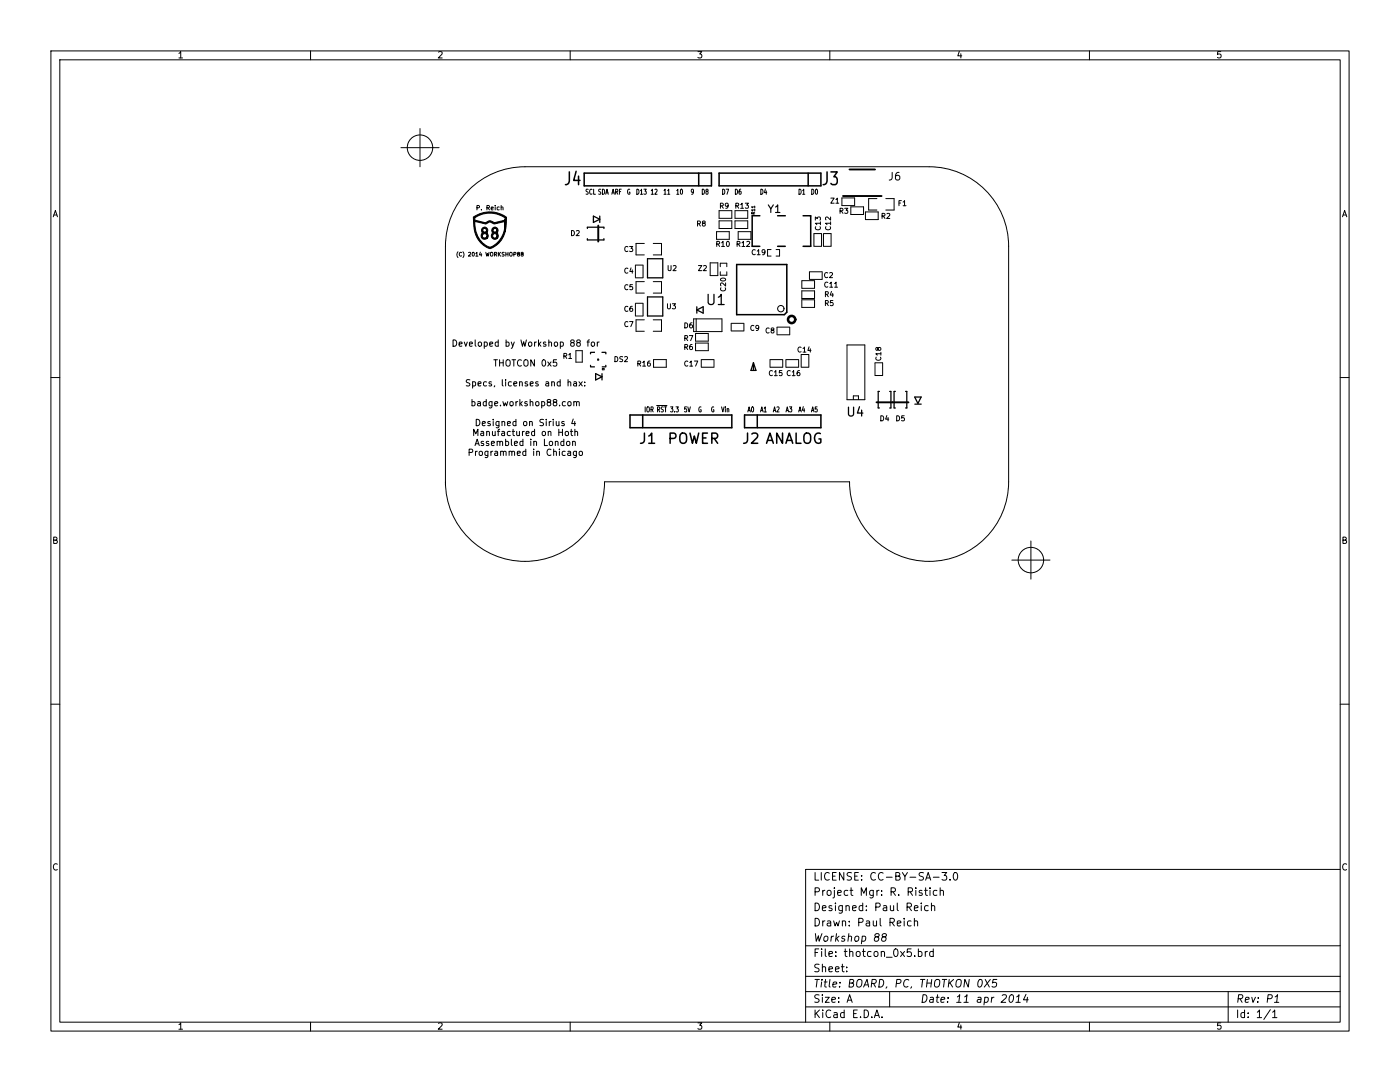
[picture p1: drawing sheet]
<svg xmlns="http://www.w3.org/2000/svg" width="279mm" height="216mm" viewBox="0 0 279 216" stroke-linecap="round" stroke-linejoin="round" font-family="sans-serif">
<g fill="none" stroke="#000" stroke-width=".2">
<path d="M10.2 10.2h259v195.5h-259zM11.9 11.9h255.6v192.1h-255.6zM35.7 10.7l.4-.4v1.3M35.7 11.6h.7M62 10.2v1.7M87.5 10.4l.5-.1 .2 .4-.7 .9h.7M113.8 10.2v1.7M139.3 10.3h.8l-.5 .5 .4 .1v.5l-.2 .2-.5-.2M165.6 10.2v1.7M191.5 10.2l-.3 .9h.7M191.8 10.7v.9M217.4 10.2v1.7"/>
<path d="M243.6 10.3h-.6v.6l.2-.1h.4l.1 .2-.1 .4-.1 .2-.5-.2M80 29.5h7.6M83.8 25.7v7.6M117.4 37.8l-.3-.1a.36 .36 0 0 0-.1 .5 .36 .36 0 0 0 .3 .2v.3h-.4M118.1 37.8a.5 .5 0 0 0-.5 .4 .5 .5 0 0 0 .3 .6l.2-.1M118.5 37.7v1.1h.3M119.9 37.8l-.3-.1a.36 .36 0 0 0-.1 .5 .36 .36 0 0 0 .4 .2l-.1 .3h-.3M120.2 37.7a.51 .51 0 0 1 .5 .6 .51 .51 0 0 1-.5 .5zM120.9 38.8l.2-1.1 .3 1.1M121 38.5h.3M122.1 38.8l.3-1.1 .2 1.1M122.2 38.5h.3"/>
<path d="M122.9 38.3l.4-.1-.1-.5h-.3v1.1M123 38.3l.3 .5M123.6 38.2h.3M124 37.7h-.4v1.1M125.7 37.8a.46 .46 0 0 0-.5 .5 .46 .46 0 0 0 .5 .4v-.4h-.1M127.1 37.7a.51 .51 0 0 1 .4 .6 .51 .51 0 0 1-.4 .5zM127.8 38l.2-.3v1.1M127.8 38.8h.5M128.5 37.7h.5l-.3 .4 .2 .1v.5h-.4M130 38l.2-.3v1.1M130 38.8h.4M130.7 37.8l.3-.1 .1 .3-.4 .8h.4"/>
<path d="M132.5 38l.2-.3v1.1M132.5 38.8h.5M133.2 38l.3-.3v1.1M133.2 38.8h.5M135.1 38l.2-.3v1.1M135.1 38.8h.4M135.9 37.8l.1-.1a.62 .62 0 0 1 0 1.1 .83 .83 0 0 1-.1-1zM138.4 38.2l-.2 .2-.2-.1v-.5l.2-.1 .2 .2v.6l-.4 .3M140.2 37.7a.51 .51 0 0 1 .4 .6 .51 .51 0 0 1-.4 .5zM141 38.2l-.1-.4h.4a.33 .33 0 0 1-.4 .5v.4l.3 .1 .1-.2-.1-.4M144.2 37.7a.51 .51 0 0 1 .5 .6 .51 .51 0 0 1-.5 .5zM144.9 37.7h.5l-.3 1.1"/>
<path d="M146.8 37.7a.51 .51 0 0 1 .4 .6 .51 .51 0 0 1-.4 .5zM147.8 37.7l-.2 .1-.1 .4v.5h.3v-.5l-.2-.1-.1 .2M151.8 37.7a.51 .51 0 0 1 .5 .6 .51 .51 0 0 1-.5 .5zM152.7 37.7l-.1 .7h.4M152.9 38.1v.7M159.5 37.7a.51 .51 0 0 1 .4 .6 .51 .51 0 0 1-.4 .5zM160.2 38l.2-.3v1.1M160.2 38.8h.4M162 37.7a.51 .51 0 0 1 .4 .6 .51 .51 0 0 1-.4 .5zM162.8 37.8l.1-.1a.62 .62 0 0 1 0 1.1 .83 .83 0 0 1-.1-1zM165.8 39.5h.7l-.7 1h.7M166.8 39.8l.3-.3v1"/>
<path d="M168 39.5h2.6v1.5h-2.6zM175 39.6h-1.6v2.3h1.6M176.8 39.6h1.6v2.3h-1.6M178.1 34.4v1.1a.49 .49 0 0 1-.6 .4M179.4 34.4a.6 .6 0 0 0-.7 .7v.5l.2 .3h.4l.2-.1 .1-.5-.2-.2-.4-.1-.3 .3M10.6 43.3l.4-1.3 .5 1.3M10.7 42.9h.7M91.4 50.2l-.2 .5 .2 .7M92.1 50.4a.34 .34 0 0 0-.4 .3 .34 .34 0 0 0 .4 .3M92.4 50.2l.2 .5-.2 .7M93.5 50.4l.3-.1 .1 .3-.4 .5h.4M94.3 50.4l.1-.1a.35 .35 0 0 1 .3 .4 .35 .35 0 0 1-.4 .3z"/>
<path d="M94.5 43.3a5.7 5.7 0 0 1 6.6 .1l-.3 2.7v-2.5a4.8 4.8 0 0 0-6.1 0l.2 .3 .8 .3a1.43 1.43 0 0 0 1.6 0 1.12 1.12 0 0 1 1.4 .2l1.8-.4 .3-.3v2.4v-1.9l-2.2 .5-.8-.4-.8 .4-2.2-.5a5 5 0 0 0 2.9 5.1 4.9 4.9 0 0 0 3.1-4.9 4.6 4.6 0 0 1-1.6 4.4l-1 .7a2.11 2.11 0 0 1-2.2-1 5.6 5.6 0 0 1-1.5-4.1zM95 50.6l.2-.3v.8M95 51.1h.4M95.2 41.5l.4-.1 .1-.3-.5-.1v.9M95.9 50.3l-.2 .6h.5M96 50.6v.5M96.1 41.8v.1M96.3 45.5a.67 .67 0 0 1 .9 .1 .67 .67 0 0 1 0 .9l.1 .1a.66 .66 0 0 1-.1 1l-.1-1.6a.38 .38 0 0 0-.3-.4 .38 .38 0 0 0-.4 .2v.2a.39 .39 0 0 0 .6 .2l.1-.2v.8a.46 .46 0 0 0-.7-.1 .46 .46 0 0 0 0 .7 .46 .46 0 0 0 .7 0l.1-.2v.4a.73 .73 0 0 1-1-.1 .73 .73 0 0 1 0-1 .81 .81 0 0 1 .1-1zM97 50.3l.1 .8 .2-.5 .1 .5 .2-.8M97.2 41.5l.4-.1v-.3l-.4-.1v.9M97.4 41.5l.3 .4M98 50.4l.3 .1 .1 .4-.2 .2-.3-.1z"/>
<path d="M98 41.6l.4-.1v-.2l-.4 .1 .1 .4h.3M98.3 45.5a.69 .69 0 0 1 1 .1 .69 .69 0 0 1 0 .9 .84 .84 0 0 1-.1 1.1l-.1-1.8a.37 .37 0 0 0-.6-.1 .37 .37 0 0 0 .2 .6l.3-.1 .1-.2v.9a.44 .44 0 0 0-.5-.2 .44 .44 0 0 0-.3 .5 .44 .44 0 0 0 .5 .3l.4-.4v.5a.73 .73 0 0 1-1-.1 .73 .73 0 0 1 .1-1l-.1-.2a.64 .64 0 0 1 .1-.8zM98.7 50.7h.4v-.3l-.4-.1v.8M98.8 41v.1M98.8 41.3v.6M98.9 50.7l.2 .4M99.5 50.3v.8M99.6 50.7l.3 .4M99.6 41.3h-.2l-.2 .2 .1 .3h.3M99.9 50.3l-.4 .5M100 41.4l.4-.1v.6M100 41v.9"/>
<path d="M100.6 50.4h-.4v.2l.4 .4-.1 .1h-.3M100.9 50.3v.8M100.9 50.7h.5M101.4 50.3v.8M101.8 50.4l.4 .1v.4l-.2 .2-.3-.1zM102.5 50.7h.4v-.3l-.4-.1v.8M103.4 50.7l-.1-.2 .1-.2 .2 .1 .1 .2a.3 .3 0 0 0-.4 .1 .3 .3 0 0 0 0 .4l.4-.1-.1-.3M104.1 50.7l-.1-.2 .1-.2 .3 .1v.2a.3 .3 0 0 0-.3 .1 .3 .3 0 0 0 0 .4l.3-.1-.1-.3M114.1 46a.51 .51 0 0 1 .5 .5 .51 .51 0 0 1-.5 .5zM115 46.1l.4-.1 .2 .3-.6 .7h.6M125.3 53.6a.45 .45 0 0 0-.6 .4 .45 .45 0 0 0 .6 .4M125.3 56.9a.45 .45 0 0 0-.6 .4 .45 .45 0 0 0 .6 .4"/>
<path d="M125.3 49.3a.45 .45 0 0 0-.6 .4 .45 .45 0 0 0 .6 .4M125.6 49.2h.7l-.4 .4 .3 .1v.4h-.6M125.9 53.4l-.2 .8h.6M126.2 53.8v.7M126.2 56.8h-.5v.5l.5-.1v.5h-.5M126.8 53v2.4M126.8 52.9h1.5M126.8 55.4h1.5M128.3 53v2.4M128.6 48.6h-1.7v2.3h1.7M128.6 56.2h-1.7v2.3h1.7M130.4 48.6h1.6v2.3h-1.6"/>
<path d="M130.4 56.2h1.6v2.3h-1.6M133.3 53v.8l.2 .2 .4-.2v-.8M134.4 53.1l.3-.1 .2 .3-.6 .7h.6M139.2 44.6h.5v-.4l-.5-.1v1M139.4 53h.7l-.7 1h.7M139.4 44.6l.4 .5M140.4 44.5l-.2-.2v-.1l.5-.1v.3l-.5 .3 .2 .4 .4-.2-.2-.4M140.4 53.1l.4-.1 .2 .3-.6 .7h.6M141.7 52.5h1.6v2.5h-1.6zM143 46.2h2.5v1.6h-2.5zM143 48.7l.5-.1 .1-.3-.6-.1v1M143.3 48.7l.3 .5"/>
<path d="M143.5 44.1h2.6v1.5h-2.6zM143.5 42h2.6v1.6h-2.6zM143.7 53.2l.1-.7h1.2v.7M143.7 54.2l.1 .7h1.2v-.7M143.8 41.1l.5-.1v-.4l-.5-.1v1.1M143.8 55.6a.5 .5 0 0 1 .6-.2 .5 .5 0 0 1 .4 .5 .5 .5 0 0 1-.6 .2 .5 .5 0 0 1-.4-.5zM143.9 57.4a.45 .45 0 0 0 .4 .7 .45 .45 0 0 0 .4-.7M144 48.5l.3-.3v1M144 49.2h.6M144 41.1l.4 .5M144.8 56.5v.6l-.7-.6-.3 .1 .1 .4M145.1 48.3l.1-.1a.49 .49 0 0 1 .4 .5 .49 .49 0 0 1-.5 .4l-.1-.3z"/>
<path d="M145.3 41l-.2 .2-.3-.1v-.5l.3-.1 .2 .2v.6l-.5 .3M146.7 44.1h2.5v1.5h-2.5zM146.7 42h2.5v1.6h-2.5zM146.8 41.1l.5-.1 .1-.4-.6-.1v1.1M147.1 41.1l.3 .5M147.1 48.7l.5-.1v-.3l-.5-.1v1M147.3 46.2h2.6v1.6h-2.6zM147.3 48.7l.4 .5M147.8 40.8l.3-.3v1.1M147.8 41.6h.6M148.1 48.5l.3-.3v1M148.1 49.2h.6"/>
<path d="M148.7 40.5h.7l-.4 .4 .3 .1v.5h-.6M149 48.3l.4-.1 .2 .3-.6 .7h.6M150.3 42.7v-.3l-.2-.1-.1 .4h.6M150.6 41.9h-.6l.2 .2M150.6 41.3h-.6l.2 .2M150.6 42.3l-.3 .2M150.6 41.1v.4M150.6 41.7v.4M150.7 49.9a.45 .45 0 0 0-.6 .4 .45 .45 0 0 0 .6 .4M151.1 50.1l.3-.3v1M151.1 50.8h.6M152.7 50.2l-.2 .2h-.3l-.1-.5 .4-.1 .2 .2-.1 .6-.4 .2"/>
<path d="M153.9 49.8h-.7v1.3h.7M154.9 49.8h.7v1.3h-.7M160 58h2.6v1.6h-2.6zM160 59.8h2.6v1.5h-2.6zM160 56v1.5M160.1 56h2.4M160.1 57.5h2.4M161.5 54.2v1.6M161.6 54.2h2.4M161.6 55.8h2.4M162.4 49.1h1.6M162.4 46.7v2.4"/>
<path d="M162.4 46.6h1.6M162.6 56v1.5M162.7 43.9v-.6l.4 .3 .1-.3h.4v.6M162.8 45.2a.45 .45 0 0 0 .4 .7 .45 .45 0 0 0 .4-.7M163.7 44.6h-1l.3 .2M163.7 44.3v.5M164 46.7v2.4M164.1 54.2v1.6M164.3 49.1h1.6M164.3 46.6h1.6M164.3 46.7v2.4M164.7 58.7h.5l.1-.4-.6-.1v1"/>
<path d="M164.8 45.2a.45 .45 0 0 0 .5 .7 .45 .45 0 0 0 .4-.7M165 58.7l.3 .5M165.2 54.5a.45 .45 0 0 0-.7 .4 .45 .45 0 0 0 .7 .4M165.2 56.4a.45 .45 0 0 0-.6 .4 .45 .45 0 0 0 .6 .4M165.6 54.5l.4-.1 .2 .3-.7 .7h.7M165.6 56.6l.3-.3v1M165.6 57.3h.6M165.8 44.6h-1.1l.3 .2M165.8 43.3v.6l-.8-.6-.3 .2 .1 .4M165.8 44.3v.5M165.9 46.7v2.4M165.9 58.1l-.2 .8h.6"/>
<path d="M166.2 58.5v.7M166.2 60h-.5v.5l.5-.1v.5h-.5M166.6 56.6l.3-.3v1M166.6 57.3h.5M166.8 40.5h.6M167.7 42.1l.4-.1 .1-.3-.5-.1v1M167.9 42.1l.3 .5M168.6 41.6h.6l-.3 .3 .3 .1v.5h-.6M169.8 41.3h2.5v1.5h-2.5zM172.7 42.3h2.6v1.5h-2.6zM176 43.1h.5l.1-.4-.6-.1v1M176.3 43.1l.3 .5"/>
<path d="M177 42.7l.4-.1 .2 .3-.6 .7h.6M179.4 40.5h.3M179.9 40h-.5v1.1M180.2 40.3l.3-.3v1.1M180.2 41.1h.6M267.9 43.3l.5-1.3 .4 1.3M268 42.9h.7M10.2 75.3h1.7M90.4 67.8a.64 .64 0 0 1 .8 .7 .64 .64 0 0 1-.8 .6zM91.6 68.7l.6-.2v-.2l-.4-.1-.2 .2 .1 .6h.5M92.7 68.2l.3 .9 .3-.9M93.7 68.7l.6-.2-.1-.2-.3-.1-.2 .2v.6h.5"/>
<path d="M93.8 75.8l-.5-.1-.2 .2v.3l.6 .3 .1 .3-.3 .2h-.5M94.2 79.7v1.3M94.3 76.2h.4l.2 .2-.1 .6h-.5M94.3 76.2v1.2M94.8 67.8v1.1l.2 .2M95.4 76.6l.6-.1v-.3h-.4l-.2 .2 .1 .6h.5M95.5 68.4l.2-.2 .3 .2 .1 .5-.1 .1h-.5zM96.6 68.3l.4-.1 .3 .3-.2 .5h-.5M96.6 68.2v1.3M97 79.7v1.3M97.1 76.2h-.4l-.2 .2 .1 .6h.5M97.7 68.7l.6-.2v-.2l-.4-.1-.2 .2 .1 .6h.5"/>
<path d="M98.1 76.2h-.3l-.2 .2v.1l.5 .2v.3h-.5M98.6 71.8h.7M98.7 77l-.1 .2M98.9 71.8v1.3M99.4 68.3l-.3-.1-.3 .3 .1 .5h.5M99.4 67.8v1.3M99.7 71.8v1.3M99.7 72.4h.7M100.2 75.7v1.1l.2 .2M100.4 71.8v1.3M100.9 75.7v.2M100.9 76.2v.8"/>
<path d="M101 68.3l.4-.1 .2 .3-.1 .5h-.5M101 67.8v1.3M101.2 71.8h.1a.43 .43 0 0 1 .5 .4v.4a.42 .42 0 0 1-.4 .5 .42 .42 0 0 1-.4-.5zM102 68.2l.3 .9M102.1 76.2h-.4l-.2 .2 .1 .6h.5M102.2 71.8h.7M102.5 76.6l.6-.1v-.3h-.4l-.2 .2 .1 .6h.5M102.5 71.8v1.3M102.6 68.2l-.4 1.2-.2 .1M103.7 76.3l.5-.1v.8M103.7 76.2v.8M103.8 79.7v1.3"/>
<path d="M104 67.8l.3 1.3 .2-.9 .3 .9 .3-1.3M104.1 71.9a.56 .56 0 0 0-.8 .5 .56 .56 0 0 0 .8 .5M104.7 71.8h.1a.43 .43 0 0 1 .6 .4v.4a.42 .42 0 0 1-.4 .5 .42 .42 0 0 1-.5-.5zM105.3 76.2h-.3l-.2 .2v.1l.5 .2v.3h-.5M105.5 68.4l.2-.2 .4 .2v.5l-.1 .1h-.5zM105.8 76.6l.6-.1v-.3h-.4l-.2 .2 .1 .6h.5M105.8 79.7v1.3M106.7 71.8v1.3l-.8-1.3v1.3M106.7 68.2v.9M107 68.2l-.3 .3M107.4 76.2h-.3l-.2 .2 .1 .1 .4 .2v.3h-.5M107.5 67.8v1.3"/>
<path d="M107.6 68.6l.4 .5M108 68.2l-.5 .5M108.3 71.9l.2-.1a.68 .68 0 0 1 .4 .6 .68 .68 0 0 1-.4 .7l-.3-.5zM108.9 68.3l-.3-.1-.2 .2 .1 .2 .4 .1v.3h-.5M109 76.2h.4l.1 .8M109.3 72.2l.7 .9M109.5 76.5h-.4l-.2 .2 .2 .3h.4M109.5 68.4l.5-.1 .1 .8M109.5 67.8v1.3M110 72.2l-.7 .9M110.1 76.3l.5-.1v.8M110.1 76.2v.8"/>
<path d="M110.7 68.4l.2-.2 .3 .2 .1 .5-.1 .1h-.5zM111.1 71.8h-.6l-.1 .6 .2-.1h.4l.1 .2v.4l-.2 .2-.5-.2M111.8 76.2h-.4l-.2 .2 .1 .6h.5M111.8 75.7v1.3M111.8 68.3l.4-.1 .2 .3-.1 .5h-.5M111.8 68.2v1.3M112.5 71h.5l.1-.4-.6-.1v1M112.8 71l.3 .5M113.4 76.3l.5-.1v.8M113.4 75.7v1.3M113.5 70.8l.3-.3v1M113.5 71.5h.6"/>
<path d="M114.1 68.4l-.2-.3v-.2l.2-.1 .4 .1v.3l-.5 .2-.1 .2v.4l.2 .1 .4-.1 .1-.1-.1-.4-.1-.1M114.5 76.2h.5l.1 .8M114.9 70h1.3v2.3h-1.3zM115.1 76.5h-.5l-.1 .2 .1 .3h.5M115.3 68.4l-.2-.3 .1-.2 .1-.1 .4 .1 .1 .3-.6 .2-.1 .2 .1 .4 .1 .1 .4-.1 .1-.1v-.3l-.2-.2M115.5 76.2l.7 .8M116.2 76.2l-.7 .8M116.7 76.9v.1M116.7 76.2v.2M117.1 68.2h.5M117.6 67.8l-.3 .2v1.1M118.1 68.4l.1-.2 .4 .2 .1 .5-.2 .1h-.4z"/>
<path d="M119.2 68.2v.9M119.3 71.7h.2v.2h-.2zM119.6 68.2l-.4 .3M120.2 73.5h.4v.3h-.4zM122.7 71.2a.51 .51 0 0 1 .6 .5 .51 .51 0 0 1-.6 .5zM124.3 71.2h-.6a.42 .42 0 0 0 .5 .6v.3h-.5M124.7 71.2h.3l.2 .2-.6 .8h.6M125.3 64.3a.45 .45 0 0 0-.6 .4 .45 .45 0 0 0 .6 .4M125.3 61.2a.45 .45 0 0 0-.6 .4 .45 .45 0 0 0 .6 .4M125.6 64.2h.7l-.4 1M126.2 61.1l-.5 .3v.5l.2 .2 .3-.1v-.4l-.3-.1-.2 .2M126.8 60.6v2.4"/>
<path d="M126.8 60.5h1.5M126.8 63.1h1.5M127.3 72.6l.5-.1v-.4l-.5-.1v1.1M127.5 72.6l.4 .5M128.3 72.3l.2-.3v1.1M128.3 73.1h.5M128.3 60.6v2.4M128.6 63.8h-1.7v2.3h1.7M129.7 72l-.4 .3-.1 .6 .2 .2 .4-.1-.1-.5-.3-.1-.2 .2M130.4 63.8h1.6v2.3h-1.6M130.4 71.8h2.6v1.5h-2.6zM133.2 60.6v.8l.2 .2 .4-.2v-.8"/>
<path d="M134.2 60.6h.6l-.3 .4 .3 .1v.4h-.6M136.7 67.5l.4-.1 .1-.3-.5-.1v1M136.7 69.3l.4-.1 .1-.4-.5-.1v1.1M136.7 64.4a.51 .51 0 0 1 .5 .5 .51 .51 0 0 1-.5 .5zM136.9 67.5l.3 .5M136.9 69.3l.3 .5M137.3 72.1a.45 .45 0 0 0-.7 .4 .45 .45 0 0 0 .7 .5M137.6 67h.7l-.5 1M137.7 72.3l.2-.3v1.1M137.7 73.1h.5M138.1 68.7l-.4 .3-.1 .6 .2 .2 .4-.1-.1-.5-.3-.1-.2 .2M138.1 64.4l-.4 .3-.1 .5 .2 .2 .4-.1-.1-.4-.3-.1-.2 .2"/>
<path d="M138.4 63.6h5.7v2.6h-5.7zM138.6 72h.7l-.5 1.1M138.8 66.5h2.6v1.6h-2.6zM138.8 68.5h2.6v1.5h-2.6zM138.9 63.6v2.6M140 71.8v1.5M140 73.3h2.4M140 71.8h2.4M142.5 71.8v1.5M145.9 64.5v1.5M146 64.5h2.4M146 66h2.4"/>
<path d="M148.5 64.5v1.5M150.5 65a.45 .45 0 0 0-.7 .4 .45 .45 0 0 0 .7 .4M151.4 65.4l-.2 .2-.3-.1v-.5l.3-.1 .2 .2v.6l-.5 .2M153.5 65.5a.45 .45 0 0 0-.6 .4 .45 .45 0 0 0 .6 .5M153.7 71.8v1.5M153.7 73.3h2.4M153.7 71.8h2.4M154.1 65.9l-.2-.2v-.2h.5v.3l-.5 .3 .2 .4 .4-.2-.2-.4M154.2 74a.45 .45 0 0 0-.7 .5 .45 .45 0 0 0 .7 .4M154.5 74.2l.3-.3v1.1M154.5 75h.6M155.1 65.3v1.5"/>
<path d="M155.1 66.8h2.4M155.1 65.3h2.4M156 73.9h-.4l-.1 .5h.5v.5h-.5M156.2 71.8v1.5M156.8 71.8v1.5M156.9 73.3h2.4M156.9 71.8h2.4M157.6 65.3v1.5M157.7 74a.45 .45 0 0 0-.6 .5 .45 .45 0 0 0 .6 .4M158.1 74.2l.3-.3v1.1M158.1 75h.6M159.4 71.8v1.5"/>
<path d="M159.6 73.9l-.5 .3v.6l.2 .2 .3-.1v-.5l-.3-.1-.2 .2M159.9 69.3a.45 .45 0 0 0-.7 .5 .45 .45 0 0 0 .7 .4M159.9 73.3h1.5M159.9 70.8v2.4M159.9 70.7h1.5M160.3 69.5l.3-.3v1.1M160.3 70.3h.5M161.4 70.8v2.4M161.5 69.2l-.3 .7h.7M161.7 69.6v.7M164.7 60.5h.5l.1-.4-.6-.1v1M165 60.5l.3 .5"/>
<path d="M169 68.8h3.6v11h-3.6zM170.3 79.8v-.8h1v.8M174.6 72.4h1.5M174.6 72.5v2.4M174.6 74.9h1.5M174.9 71.3a.45 .45 0 0 0 .4 .6 .45 .45 0 0 0 .4-.6M175.2 69.5l.2-.2 .4 .2v.3l-.4 .1-.3-.5h-.3l.1 .5h.1l.2-.2M175.8 70.6h-1l.3 .3M175.8 70.3v.6M176.1 72.5v2.4M267.5 75.3h1.7M88.9 96.1a15.9 15.9 0 0 0 15.9 15.9 15.9 15.9 0 0 0 15.9-15.9h48.8a15.9 15.9 0 0 0 15.9 15.9 15.9 15.9 0 0 0 15.9-15.9v-47a15.9 15.9 0 0 0-15.9-15.8h-80.6a15.9 15.9 0 0 0-15.9 15.8v47.7"/>
<path d="M93.6 90.3l.6-.1 .1-.5-.7-.1v1.3M94.2 80.2l.4-.1 .2 .3-.1 .5h-.5M94.5 86.9v-1.2l.5 .9 .4-.9v1.2M94.8 88.9l.4-1.3 .4 1.3M94.9 90v.9M94.9 88.5h.6M95 83.7a.64 .64 0 0 1 .8 .6 .64 .64 0 0 1-.8 .6zM95.3 90l-.4 .3M95.3 80.2h.5l.1 .8M95.7 90.2l.2-.2 .3 .2 .1 .4-.1 .2h-.5zM95.9 80.4l-.4 .1-.2 .2 .2 .3 .4-.1M96 86.1h.5v.8"/>
<path d="M96.3 84.5l.6-.1-.1-.2-.4-.1-.1 .2v.6h.5M96.5 88.1h-.3l-.2 .1 .1 .2 .4 .1v.3h-.5M96.5 86.4h-.4l-.2 .2 .2 .3h.4M97 80.2l-.3-.1-.3 .3 .2 .5h.4M97.1 86.2l.5-.1 .1 .8M97.1 86.1v.8M97.4 90v1.1l-.3 .2-.3-.1M97.4 90.1l-.4-.1-.2 .3 .1 .5h.5M97.5 88.1h-.3l-.2 .1 .1 .2 .4 .1v.3h-.5M97.8 84.2l-.3-.1-.2 .2 .1 .2 .4 .1v.3h-.5M98 90v.9M98.1 88.5l.6-.1-.1-.3h-.4l-.1 .1v.6h.5"/>
<path d="M98.2 80.1v1.1l-.3 .2-.3-.1M98.2 80.2l-.4-.1-.2 .3 .1 .5h.5M98.3 86.1v.8l.5-.1M98.3 90l-.3 .3M98.4 83.7v.1M98.4 84.1v.8M98.7 80.6l.6-.2v-.2l-.4-.1-.2 .2 .1 .6h.5M98.8 90.1h.4l.1 .8M98.8 86.1v.8M99.2 88.2l.5-.1 .1 .8M99.2 88.1v.8M99.2 86.1h.5"/>
<path d="M99.3 90.3l-.4 .1-.2 .2 .2 .3 .4-.1M99.6 84.1v1l-.3 .3-.3-.1M99.6 84.2l-.4-.1-.2 .2 .1 .6h.5M99.7 85.7l-.3 .1v1.1M99.8 88.2l.1-.1h.3l.1 .8M99.9 80.9v.1M99.9 90.2l.5-.1 .1 .8M99.9 90v.9M100.2 86.1h.4l.1 .8M100.2 84.2h.5v.7M100.2 84.1v.8M100.4 80.1l.2 .9 .3-.6 .2 .6 .2-.9"/>
<path d="M100.5 90.2l.1-.2 .3 .1 .1 .8M100.7 86.4h-.4l-.2 .2 .2 .3h.4M100.9 88.1h.4l.2 .2-.1 .5h-.5M100.9 87.6v1.3M101.3 84.5l.6-.1-.1-.2-.3-.1-.2 .2v.6h.5M101.6 90.2l.5-.1 .1 .8M101.6 90v.9M101.8 80.3l.2-.2 .4 .2v.4l-.1 .2h-.5zM101.8 86.1h-.3l-.3 .2 .2 .6h.4M102.1 87.6v1.1l.1 .2M102.2 90.2l.1-.2 .3 .1 .1 .8M102.2 86.1h.5"/>
<path d="M102.4 85.7v1l.3 .2M102.7 88.5l.6-.1-.1-.3h-.4l-.1 .1v.6h.5M103 84.2l-.4-.1-.2 .2 .1 .6h.5M103 80.1v.9M103 83.7v1.2M103.1 86.1l.1 .8 .5-.1M103.2 90.5l.6-.2v-.2l-.4-.1-.2 .2 .1 .6h.5M103.3 80.1l-.3 .3M103.7 86.1v.8M103.9 80.5l.3 .5M104.2 80.1l-.4 .5M104.3 86.1v.8"/>
<path d="M104.4 88.1h-.4l-.2 .2 .1 .5h.5M104.4 87.6v1.3M104.5 84.2l.2-.1 .4 .1v.5l-.1 .2-.5-.1zM104.6 86.1l-.3 .2M104.9 90.1l-.3-.1-.3 .3 .1 .5h.5M104.9 89.6v1.3M105 86.5l.6-.1-.1-.3h-.3l-.2 .2 .1 .6h.4M105.2 80.2l-.3-.1-.2 .2 .1 .2 .4 .1v.3h-.5M105.7 84.2h.5v.7M105.7 84.1v.8M105.8 80.3l.5-.1 .1 .8M105.9 87.6v.2"/>
<path d="M105.9 88.1v.8M106.5 89.6v.1M106.5 90v.9M106.5 88.2l.5-.1 .1 .8M106.5 88.1v.8M106.7 86.1h-.4l-.2 .2 .1 .6h.5M106.7 85.7v1.2M107 80.3l.1-.2 .4 .2 .1 .4-.2 .2h-.4zM107.1 90.2l.5-.1 .1 .8M107.1 90v.9M108.1 80.2l.4-.1 .2 .3-.1 .5h-.5M108.1 80.1v1.3"/>
<path d="M108.3 86.2l.1-.1 .4 .1 .1 .5-.2 .2-.4-.1zM108.5 83.7h-.5l-.3 .2 .2 .3 .5 .3v.3l-.2 .1h-.5M108.7 87.6v1.3h.6M109 83.7v.1M109 84.1v.8M109.4 86.2l.5-.1 .1 .8M109.4 86.1v.8M109.4 80.3l-.2-.3 .1-.2 .1-.1 .4 .1 .1 .3-.6 .2-.1 .2 .1 .4 .1 .1 .4-.1 .1-.2v-.2l-.2-.2M109.6 84.1v.8M109.7 88.2l.2-.1 .3 .1 .1 .5-.1 .1h-.5zM110 89.7a.6 .6 0 0 0-.9 .5 .6 .6 0 0 0 .6 .7l.3-.1M110 84.1l-.4 .2"/>
<path d="M110.4 83.7v.1M110.4 84.1v.8M110.5 90.2l.5-.1v.8M110.5 89.6v1.3M110.6 80.3l-.2-.3 .1-.2 .1-.1 .4 .1 .1 .3-.6 .2-.1 .2 .1 .4 .1 .1 .4-.1 .1-.2v-.3l-.2-.1M110.8 88.2l.5-.1 .1 .8M110.8 88.1v.8M111 84.1l.1 .8 .5-.1M111.5 85.7v1.2M111.5 86.3h.8M111.6 84.1v.8M111.6 89.6v.1"/>
<path d="M111.6 90v.9M111.7 80.9v.1M112.3 85.7v1.2M112.5 88.1h-.3l-.3 .2 .1 .5h.5M112.5 87.6v1.3M112.6 84.2l-.3-.1-.2 .2 .1 .2 .4 .1v.3h-.5M112.8 90.1l-.4-.1-.2 .3 .1 .5h.5M112.8 80.2l-.3-.1-.3 .3 .1 .5h.5M112.9 86.2l.1-.1 .4 .1 .1 .5-.2 .2-.4-.1zM113.1 88.2l.2-.1 .4 .1v.5l-.1 .1h-.5zM113.3 90.1h.5l.1 .8M113.4 80.3l.2-.2 .3 .2 .1 .4-.1 .2h-.5z"/>
<path d="M113.8 86.1h.5M113.9 90.3l-.4 .1-.2 .2 .2 .3 .4-.1M114 85.7v1l.3 .2M114.3 88.2l.5-.1v.8M114.3 88.1v.8M114.4 83.6l-.3 .9h.8M114.5 80.3l.5-.1 .1 .8M114.5 80.1v.9M114.7 84.1v.8M114.7 86.2l.5-.1 .1 .8M114.7 85.7v1.2M115 90v1.1l-.2 .2-.3-.1"/>
<path d="M115 90.1l-.3-.1-.3 .3 .1 .5h.5M115.1 80.3l.1-.2 .3 .1 .1 .8M115.6 90.2l.2-.2 .4 .2v.4l-.1 .2h-.5zM128.8 81.2v1M129.2 81.2h.1a.6 .6 0 0 1 .1 1l-.3-.1zM129.9 81.7l.4-.1-.1-.4h-.3v1M130.1 81.7l.3 .5M131 80.9h2.1M131.2 81.7l.4-.1-.1-.4h-.3v1M131.4 81.7l.3 .5M132.4 81.2h-.3a.36 .36 0 0 0-.1 .4 .36 .36 0 0 0 .4 .2l-.1 .4h-.3M132.6 81.2h.4"/>
<path d="M132.8 81.2v1M133.8 81.2h.5l-.3 .4 .3 .1v.4h-.5M134.6 82.1v.1M134.9 81.2h.5l-.3 .4 .2 .1v.4h-.4M137 81.2h-.3l-.1 .5 .4-.1v.5h-.4M137.3 81.2l.2 1 .3-1M139.9 81.2a.46 .46 0 0 0-.4 .5 .46 .46 0 0 0 .4 .5v-.4h-.1M142.4 81.2a.46 .46 0 0 0-.4 .5 .46 .46 0 0 0 .4 .5l.1-.4h-.2M144 81.2l.3 1 .2-1M144.8 81.2v.1M144.8 81.5v.7M145.1 81.6h.3l.1 .6"/>
<path d="M145.1 81.5v.7M149.2 82.2l.3-1 .3 1M149.3 81.9h.4M150.1 81.2h.1a.62 .62 0 0 1 0 1 .83 .83 0 0 1-.1-1zM151.8 82.2l.2-1 .3 1M151.9 81.9h.3M152.5 81.5l.2-.3v1M152.5 82.2h.4M154.3 82.2l.3-1 .2 1M154.4 81.9h.4M155 81.3l.3-.1 .2 .3-.5 .7h.5M156.9 82.2l.2-1 .3 1"/>
<path d="M156.9 81.9h.4M157.6 81.2h.4l-.2 .4 .2 .1v.4h-.4M159.4 82.2l.3-1 .2 1M159.5 81.9h.3M160.3 81.1l-.2 .8h.5M160.5 81.5v.7M161.9 82.2l.3-1 .3 1M162 81.9h.4M163.1 81.2h-.4v.5l.3-.1 .1 .5h-.4M175.8 83a.51 .51 0 0 1 .6 .5 .51 .51 0 0 1-.6 .5zM177 82.9l-.3 .7h.7M177.2 83.3v.7"/>
<path d="M179 83a.51 .51 0 0 1 .5 .5 .51 .51 0 0 1-.5 .5zM180.5 83h-.5l-.1 .4h.5l.1 .5h-.6M10.7 107.8l.6-.1v-.4l-.6-.1v1.2h.5l.2-.4-.3-.2M201.9 111.8h7.7M205.7 108v7.6M268 107.8l.6-.1v-.4l-.6-.1v1.2h.5l.2-.4-.3-.2M10.2 140.5h1.7M267.5 140.5h1.7M11.4 172.5a.6 .6 0 0 0-.8 .4 .6 .6 0 0 0 .6 .7l.2-.1M162.7 177.9h.7l.1-.2v-.4l-.3-.2h-.5v1.6M162.7 174.1v1.5h.7M163.9 174.1v1.5"/>
<path d="M164.2 177.7v1M164.6 177.7h-.3l-.1 .2M165.1 177.8l.3-.1 .4 .1 .1 .6-.2 .2-.3 .1-.3-.2zM165.5 174.2a.61 .61 0 0 0-.8 0 .61 .61 0 0 0-.1 .8 .57 .57 0 0 0 .3 .6 .57 .57 0 0 0 .6-.1M166.2 174.8h.5M166.5 177.7v1.3l-.3 .2M166.5 177.1v.2M166.9 174.1h-.7v1.5h.7M167.2 178.2l.7-.2-.1-.3h-.4l-.2 .2v.7h.6M168.4 174.1v1.5l-.9-1.5v1.5M169.2 177.7h-.4l-.3 .2 .1 .7h.6M169.6 177.7h.6"/>
<path d="M169.9 177.1v1.4l.3 .2M169.9 174.2l-.6-.1-.2 .3 .1 .4 .7 .2v.5l-.3 .1h-.5M170.6 174.8h.5M171.3 174.1h-.7v1.5h.7M171.9 178.7v-1.6l.5 1.1 .5-1.1v1.6M172 175.5v.1M172 174.7v.1M174.3 177.7v1.2l-.3 .3-.4-.1M174.3 177.7h-.5l-.2 .2 .1 .7h.6M174.7 174.2a.61 .61 0 0 0-.7 0 .61 .61 0 0 0-.2 .8 .57 .57 0 0 0 .3 .6 .57 .57 0 0 0 .6-.1M175 177.7v1M175.4 177.7h-.2l-.2 .2"/>
<path d="M175.9 178.5v.2M175.9 177.7v.2M176.2 174.2a.61 .61 0 0 0-.7 0 .61 .61 0 0 0-.2 .8 .57 .57 0 0 0 .3 .6 .57 .57 0 0 0 .6-.1M176.9 175h1.2M177.8 177.9h.8l.1-.2-.1-.4-.2-.2h-.6v1.6M178.2 177.9l.5 .8M178.8 174.8h.6l.2-.3-.2-.3-.6-.1v1.5h.6l.3-.3a.4 .4 0 0 0-.4-.5M179.4 178.5v.2M180.1 174.1l.5 .8 .5-.8M180.6 174.9v.7M181.2 177.9h.8l.1-.2-.1-.4-.2-.2h-.6v1.6M181.6 177.9l.5 .8"/>
<path d="M181.6 175h1.2M182.8 177.1v.2M182.8 177.7v1M184 177.7h-.4l-.2 .2 .1 .2 .5 .1v.4h-.6M184.3 174.2l-.6-.1-.3 .3 .2 .4 .6 .2v.5l-.2 .1h-.6M184.5 177.7h.6M184.7 177.1v1.4l.4 .2M184.7 175.6l.5-1.5 .5 1.5M184.9 175.2h.7M185.6 177.1v.2M185.6 177.7v1M186.3 175h1.1"/>
<path d="M187 177.7h-.5l-.2 .2 .1 .7h.6M187.6 177.8l.3-.1h.3l.1 1M187.6 177.1v1.6M188 174.1h.9l-.5 .6 .5 .1v.7l-.3 .1-.6-.1M189.6 175.5v.1M190.4 174.2l.2-.1a.81 .81 0 0 1 .5 .8 .81 .81 0 0 1-.5 .7l-.2-.1-.2-.5zM267.5 173.5h-106.7v30.5M268.7 172.5a.6 .6 0 0 0-.8 .4 .6 .6 0 0 0 .6 .7l.2-.1M160.8 188.7h106.7M160.8 194.8h106.7M160.8 197.9h106.7M162.7 195.4h.8"/>
<path d="M162.7 183.2a.77 .77 0 0 1 .8 .8 .77 .77 0 0 1-.8 .8zM162.7 180.2a.77 .77 0 0 1 .8 .8 .77 .77 0 0 1-.8 .7zM162.7 190.1h.5M162.7 186.3l.2 1.5 .4-1.1 .2 1.1 .5-1.5M163.1 195.4l-.2 1.6M163.4 189.3h-.7v1.6M163.5 198.6l-.6-.1-.3 .3 .1 .3 .7 .3v.5l-.2 .1-.6-.1M163.5 192.5l-.6-.1-.3 .3 .1 .3 .7 .3v.5l-.2 .1-.6-.1M164 189.3v.2M164 195.9l-.2 1.1M164 189.8v1.1M164 195.4v.2"/>
<path d="M164.1 198.5v.1M164.1 193l.2-.1 .4 .1 .1 .9M164.1 181.2l.7-.1v-.3l-.5-.1-.2 .2 .1 .7h.6M164.1 192.4v1.5M164.1 199v1M164.2 183.8v1M164.5 195.9h.6M164.5 186.9l.3-.1 .4 .1v.6l-.2 .2-.4 .1-.2-.1zM164.6 183.8h-.3l-.1 .2M164.7 199h.8l-.8 1h.8M164.7 189.3v1.3l.2 .3M164.8 195.4l-.2 1.3 .3 .3"/>
<path d="M165.1 183.8h.6l.1 1M165.4 190.4l.8-.2-.1-.3-.5-.1-.2 .3 .1 .7h.6M165.4 193.4l.8-.1-.1-.3-.5-.1-.2 .2 .1 .7h.6M165.6 195.4l-.1 1.3 .2 .3M165.8 184.1l-.5 .1-.2 .2 .2 .4 .5-.1M165.9 186.8l-.1 1M166 199.5l.7-.1v-.3l-.5-.1-.2 .2 .1 .7h.6M166 180.8l-.4-.1-.2 .2 .1 .2 .5 .2v.3h-.6M166.2 196.5l.8-.2-.1-.3h-.5l-.2 .7 .2 .3 .4-.1M166.4 186.8l-.5 .3M166.4 183.8l.3 1 .3-.8 .2 .8 .3-1M166.7 193.4l.8-.1-.1-.3-.4-.1-.3 .2 .1 .7h.6"/>
<path d="M166.7 180.2v.1M166.7 180.7v1M166.8 190.7v.2M166.8 189.9v.2M166.9 186.3l-.1 1.5M167 187.2l.3 .6M167.4 199.9v.1M167.4 199.1v.1M167.5 186.8l-.7 .6M167.6 196.8l-.1 .2M167.7 196l-.1 .2M167.9 192.9h.6"/>
<path d="M168.1 192.4v1.3l.4 .2M168.1 183.9l.2-.1h.4l.1 1M168.1 180.7v1.2l-.3 .3h-.3M168.1 180.8l-.4-.1-.3 .3 .1 .6h.6M168.1 183.8v1M168.5 189.8h.6M168.6 186.9a.37 .37 0 0 0-.6 .2l.6 .4-.3 .3-.4-.1M168.7 189.3v1.3l.4 .3M168.8 180.8l.3-.1 .3 .1 .1 .9M168.8 180.7v1M169 193.8v.1M169 193v.1"/>
<path d="M169.2 199.6h.7M169.3 186.9l.3-.1 .3 .1v.9M169.4 186.3l-.2 1.5M169.5 184.6v.2M169.5 183.8v.2M169.5 196.2l.7-.1 .2-.2-.1-.3-.2-.2h-.5l-.2 1.6h.6l.3-.2 .1-.3-.4-.3M169.6 190l.2-.2 .3 .1 .1 1M169.6 189.3v1.6M170.1 181.2l.8-.1-.1-.3-.4-.1-.3 .2 .1 .7h.6M170.7 186.9l.2-.1 .5 .1v.6l-.2 .2-.4 .1-.2-.1zM170.9 190l.3-.2 .4 .2 .1 .6-.2 .2-.3 .1-.3-.2zM171.1 195.7a.53 .53 0 0 1 .9 0 1.12 1.12 0 0 1-.5 1.3l-.4-.1a1.14 1.14 0 0 1 0-1.2z"/>
<path d="M171.4 184h.7l.1-.2v-.4l-.2-.2h-.6v1.6M172.1 186.9l.4-.1 .3 .3-.2 .6h-.6M172.1 189.8h.6M172.1 186.8l-.2 1.5M172.2 180.8l-.5-.1-.2 .3 .1 .6h.6M172.2 180.2v1.5M172.3 189.3v1.3l.4 .3M172.3 197l.7-1.6 .4 1.6M172.5 196.5h.8M172.9 183.8h.6l.1 1M172.9 181.6v.1M172.9 180.8v.1"/>
<path d="M173.6 184.1l-.6 .1-.2 .2 .2 .4 .6-.1M173.8 189.9l-.4-.1-.3 .3 .2 .7h.5M174 196.2h.7l.2-.3-.1-.3-.2-.2h-.5l-.2 1.6M174.3 183.8l.1 .9 .3 .1 .2-.2M174.3 196.2l.4 .8M174.5 190l.2-.2 .5 .2v.6l-.1 .2-.4 .1-.2-.2zM174.8 181l.7-.1 .2-.2-.1-.4-.2-.1h-.6v1.5M174.8 186.9l-.2-.2 .1-.3 .2-.1 .5 .1 .1 .2-.1 .2-.7 .2-.2 .2 .1 .5a.5 .5 0 0 0 .7 0 .5 .5 0 0 0 0-.7l-.2-.1M174.9 183.8v1M175.6 195.4a.76 .76 0 0 1 .8 .6 .76 .76 0 0 1-.4 .9l-.6 .1zM175.7 183.2v1.3l.2 .3M175.9 190l.2-.2 .4 .1v1"/>
<path d="M175.9 189.8v1.1M176.3 186.9l-.3-.2 .1-.3 .3-.1 .4 .1 .1 .2-.1 .2-.7 .2-.1 .2v.5a.5 .5 0 0 0 .7 0 .5 .5 0 0 0 0-.7l-.1-.1M176.3 180.8h.6l.1 .9M176.9 191h1.2M177 181.1h-.5l-.3 .3 .3 .3 .5-.1M177 196.9l-.2 .3M177.5 197.9v3M177.6 184h.7l.2-.2-.1-.4-.2-.2h-.6v1.6M177.7 180.7l.1 .9 .3 .1 .2-.1M178 184l.5 .8M178.3 180.7v1M178.5 189.5l.2-.2a.81 .81 0 0 1 .5 .8 .81 .81 0 0 1-.5 .8l-.2-.2-.2-.4z"/>
<path d="M178.9 196.2h.7l.2-.3v-.3l-.2-.2h-.6l-.2 1.6M179.1 184.3l.7-.2-.1-.3h-.4l-.2 .2v.7h.6M179.1 180.2v1.3l.2 .2M179.7 189.8l.8 1.1M180.4 183.2v.2M180.4 183.8v1M180.5 189.8l-.8 1.1M181 181l.8-.1 .1-.2-.1-.4-.2-.1h-.6v1.5M181.4 195.6a.73 .73 0 0 0-1 .4 .73 .73 0 0 0 .5 1l.3-.2M181.4 181l.5 .7M181.8 189.3h-.7l-.1 .8 .2-.2 .6 .1 .1 .2-.1 .5-.2 .2-.6-.2M181.8 183.8h-.4l-.3 .2 .1 .7h.6"/>
<path d="M181.9 196.9l-.2 .3M182.5 183.9l.2-.1h.4v1M182.5 181.2l.7-.1-.1-.3-.4-.1-.2 .2 .1 .7h.5M182.5 183.2v1.6M182.6 190.7v.2M183.3 189.9l.4-.1 .3 .3-.1 .7h-.6M183.3 189.3v1.6M183.7 195.4h.9M183.9 180.2v.1M183.9 180.7v1M184.1 195.4l-.1 1.6M184.2 198.5a.76 .76 0 0 1 .8 .5 .76 .76 0 0 1-.4 .9l-.6 .1z"/>
<path d="M184.7 189.8v1.1M185 196.2h.9M185.1 195.4l-.2 1.6M185.1 189.8l-.3 .1-.1 .2M185.2 180.8l-.4-.1-.3 .3 .2 .6h.5M185.7 199.1h.5v.9M185.9 180.8l.2-.1 .4 .1v.9M185.9 180.2v1.5M186 195.4l-.2 1.6M186.3 189.9l-.5-.1-.3 .3 .2 .7h.6M186.3 189.3v1.6M186.3 199.4l-.7 .1-.1 .3 .2 .2 .5-.1"/>
<path d="M186.7 195.7a.53 .53 0 0 1 .8 0 1.12 1.12 0 0 1-.4 1.3l-.5-.1a1.14 1.14 0 0 1 .1-1.2zM186.8 199h.6M187.1 198.5l-.1 1.3 .3 .2M187.8 199.5l.7-.1v-.3l-.4-.1-.3 .2v.7h.6M188.1 195.4h.8M188.5 195.4l-.2 1.6M189.1 199.9v.1M189.2 199.1v.1M189.4 195.4l-.2 1.6M189.6 196.1l.5 .9M190.3 195.4l-1 .9M190.9 195.7a.53 .53 0 0 1 .9 0 1.12 1.12 0 0 1-.4 1.3l-.5-.1a1.14 1.14 0 0 1 0-1.2z"/>
<path d="M191.1 198.9l.4-.4-.1 1.5M192.5 198.9l.5-.4-.2 1.5M193.4 195.4l-.2 1.6-.6-1.6-.2 1.6M195.2 199.1h.6l-.1 .9M195.4 195.6l.4-.2a.91 .91 0 0 1-.4 1.6l-.2-.2-.1-.4zM195.8 199.4h-.5l-.3 .2 .2 .4 .5-.1M196.6 199.1h.5l.1 .6-.3 .3-.5-.1M196.6 199l-.2 1.5M196.6 195.4l.8 1.6M197.6 195.4l-1.2 1.6M197.9 199l-.1 1M198.4 199l-.5 .3"/>
<path d="M198.9 195.4h-.7l-.1 .8 .2-.2 .5 .1 .1 .2-.1 .5-.3 .2-.5-.2M200 198.6l.6-.1 .2 .1 .1 .3-1.1 1.1h.9M201.6 198.6l.4-.1a.9 .9 0 0 1-.3 1.5l-.2-.1-.1-.5zM202.9 198.9l.5-.4-.2 1.5M204.8 198.4l-.5 1.1h.9M205.1 199l-.2 1M245.1 197.9v6.1M247.1 199.3l.7-.1 .2-.2v-.4l-.2-.1h-.6l-.2 1.5M247.5 199.3l.4 .7M248.5 199.5l.8-.1-.1-.3h-.5l-.2 .7 .2 .2 .4-.1M249.8 199l.3 1 .5-1M251 199.9v.1"/>
<path d="M251.1 199.1v.1M253 199.3l.7-.1 .2-.2v-.4l-.2-.1h-.6l-.2 1.5M254.5 198.9l.5-.4-.2 1.5M35.7 204.5l.4-.4v1.3M35.7 205.4h.7M62 204v1.7M87.5 204.2l.5-.1 .2 .4-.7 .9h.7M113.8 204v1.7M139.3 204.1h.8l-.5 .5 .4 .1v.5l-.2 .2-.5-.2M160.8 200.9h106.7M162.7 201.5v1.6M162.9 202.2l.6 .9"/>
<path d="M163.5 201.5l-.8 .9M164.2 201.5v.2M164.2 202v1.1M165.6 204v1.7M165.8 201.7a.61 .61 0 0 0-.8 0 .61 .61 0 0 0-.2 .7 .57 .57 0 0 0 .3 .6 .57 .57 0 0 0 .7-.1M166.4 202.1h.6l.1 1M167.1 202.4l-.5 .1-.2 .2 .2 .4 .5-.1M168.5 202.1l-.5-.1-.3 .3 .2 .7h.6M168.5 201.5v1.6M169.1 200l.5-1.5 .5 1.5M170.4 202.3h.5M171.1 201.5h-.7v1.6h.7"/>
<path d="M171.7 202.9v.2M172.5 201.5a.77 .77 0 0 1 .8 .8 .77 .77 0 0 1-.8 .8zM174 202.9v.2M174.5 203.1l.5-1.6 .5 1.6M174.6 202.6h.8M176 202.9v.2M190.9 200h.9M191.5 204l-.3 .9h.7M191.8 204.5v.9M192.4 200h.8M202.7 200h.9M217.4 204v1.7"/>
<path d="M243.6 204.1h-.6v.6l.2-.1h.4l.1 .2-.1 .4-.1 .2-.5-.2M247 201.5v1.6M248.4 202.1l-.5-.1-.2 .3 .1 .7h.6M248.4 201.5v1.6M249.1 202.9v.2M249.1 202.1v.2M250.9 202l.5-.5v1.6M250.9 203.1h.9M253.5 201.5l-1.3 1.9M254 202l.4-.5v1.6M254 203.1h.8M254.3 200h.9"/>
<circle cx="83.8" cy="29.5" r="2.54"/>
<circle cx="155.8" cy="61.6" r=".64"/>
<circle cx="205.7" cy="111.8" r="2.54"/>
</g>
<g fill="none" stroke="#000" stroke-width=".25">
<path d="M117.2 45.6v-.3h3.3v.3M117.2 47.6v.3h3.3v-.3M118.4 43.1l1.3 .7-1.3 .6zM119.7 43.1v1.3M129.2 51.6h3.1v3.8h-3.1zM129.2 59.2h3.1v3.9h-3.1zM141.3 58.7v1.7l.4 .4 .6-.1 .2-.3v-1.7M143.4 59.3l.5-.6v2.1M117.9 70.4v.2M117.9 72.9v.3M117.9 73.2h.7M117.9 70.3h.7"/>
<path d="M118.9 74.5l1.2 .7-1.2 .6zM120.1 70.3h.8M120.1 74.5v1.3M120.2 73.2h.7M120.9 70.4v.2M120.9 72.9v.3M139.1 61.8l1.2-.6v1.3zM139.1 61.2v1.3M143.4 60.8h1.1M150.4 72.4v1.5M150.4 72.4l.5 1.5h-1zM175.5 78.1h-.2v3.3h.2"/>
<path d="M177.5 78.1h.3v3.3h-.3M178.7 78.1h-.3v3.3h.3M180.7 78.1h.3v3.3h-.3M182.5 79.2h1.3l-.6 1.3zM169.3 81.2v1.5l.4 .3h.3l.3-.3v-1.5M171.5 81.2l-.4 1.2h1.1M172 81.8v1.2M182.6 80.6h1.2"/>
</g>
<circle cx="158" cy="63.8" r=".72" fill="none" stroke="#000" stroke-width=".51"/>
<g fill="none" stroke="#000" stroke-width=".3">
<path d="M113.6 34.3v1.8a.69 .69 0 0 1-.8 .7M115 34.2l-.5 1.8h1.3M115.5 35.1v1.7M116.6 34.5h25.4v2.6h-25.4zM139.4 34.5v2.6M143.5 34.5h20.3v2.6h-20.3zM161.3 34.5v2.6M165.1 34.3v1.8a.69 .69 0 0 1-.8 .7M165.8 34.3h1.3l-.7 1a.56 .56 0 0 1 .7 .5v.6l-.2 .3-.8 .1-.3-.2M147 52.8h10v9.5l-.5 .5h-9.5zM151.6 43.1h-1.5v6h1.5M155.2 43.1h1.5"/>
<path d="M155.2 49.1h1.5M160.3 43.1h1.5v6h-1.5M125.7 82.8h20.4v2.5h-20.4zM128.3 82.8v2.5M128.6 86.4v1.5a.65 .65 0 0 1-.8 .6M129.5 87l.6-.6v2.1M129.5 88.5h1.1M133.7 87.5h.8a.55 .55 0 0 0 .4-.5 .55 .55 0 0 0-.4-.6h-.8v2.1M135.8 86.7a.68 .68 0 0 1 .7-.3 .68 .68 0 0 1 .5 .7v.7a.68 .68 0 0 1-.7 .7 .68 .68 0 0 1-.6-.7zM137.7 86.4l.5 2.1 .4-1.5 .4 1.5 .4-2.1M140.2 87.4h.7M141.2 86.4h-1v2.1h1"/>
<path d="M142.1 87.5h.7a.55 .55 0 0 0 .4-.5 .55 .55 0 0 0-.4-.6h-.7v2.1M142.5 87.5l.7 1M148.6 82.8h15.2v2.5h-15.2zM149.2 86.4v1.5a.65 .65 0 0 1-.8 .6M150.1 86.6l.2-.2 .7 .1a.55 .55 0 0 1 .1 .8l-1.1 1.2h1.2M151.1 82.8v2.5M153 88.5l.7-2.1 .6 2.1M153.2 87.9h.9M156.2 86.4v2.1l-1.2-2.1v2.1M156.9 88.5l.6-2.1 .7 2.1M157 87.9h1M158.9 86.4v2.1h1"/>
<path d="M160.5 86.7a.68 .68 0 0 1 .8-.3 .68 .68 0 0 1 .5 .7v.7a.68 .68 0 0 1-.7 .7 .68 .68 0 0 1-.7-.7zM163.7 86.5a.93 .93 0 0 0-1.1 .3 .93 .93 0 0 0 .1 1.2 .7 .7 0 0 0 1.1 .3v-.7h-.4"/>
</g>
<path d="M168.2 39.1h7.7M169.5 33.8h5.1M119.4 45v3.2M174.9 80.3h6.4" fill="none" stroke="#000" stroke-width=".38"/>
<path d="M96.3 45.5a.67 .67 0 0 1 .9 .1 .67 .67 0 0 1 0 .9l.1 .1a.66 .66 0 0 1-.1 1l-.1-1.6a.38 .38 0 0 0-.3-.4 .38 .38 0 0 0-.4 .2v.2a.39 .39 0 0 0 .6 .2l.1-.2v.8a.46 .46 0 0 0-.7-.1 .46 .46 0 0 0 0 .7 .46 .46 0 0 0 .7 0l.1-.2v.4a.73 .73 0 0 1-1-.1 .73 .73 0 0 1 0-1 .81 .81 0 0 1 .1-1zM98.3 45.5a.69 .69 0 0 1 1 .1 .69 .69 0 0 1 0 .9 .84 .84 0 0 1-.1 1.1l-.1-1.8a.37 .37 0 0 0-.6-.1 .37 .37 0 0 0 .2 .6l.3-.1 .1-.2v.9a.44 .44 0 0 0-.5-.2 .44 .44 0 0 0-.3 .5 .44 .44 0 0 0 .5 .3l.4-.4v.5a.73 .73 0 0 1-1-.1 .73 .73 0 0 1 .1-1l-.1-.2a.64 .64 0 0 1 .1-.8zM94.5 43.3a5.7 5.7 0 0 1 6.6 .1l-.3 2.7v-2.5a4.8 4.8 0 0 0-6.1 0l.2 .3 .8 .3a1.43 1.43 0 0 0 1.6 0 1.12 1.12 0 0 1 1.4 .2l1.8-.4 .3-.3v2.4v-1.9l-2.2 .5-.8-.4-.8 .4-2.2-.5a5 5 0 0 0 2.9 5.1 4.9 4.9 0 0 0 3.1-4.9 4.6 4.6 0 0 1-1.6 4.4l-1 .7a2.11 2.11 0 0 1-2.2-1 5.6 5.6 0 0 1-1.5-4.1z" fill="#000"/>
<path d="M153.3 40.9l.5 .8 .5-.8M153.8 41.7v.7M154.8 41.3l.4-.4v1.5M154.8 42.4h.8" fill="none" stroke="#000" stroke-width=".23"/>
</svg>
